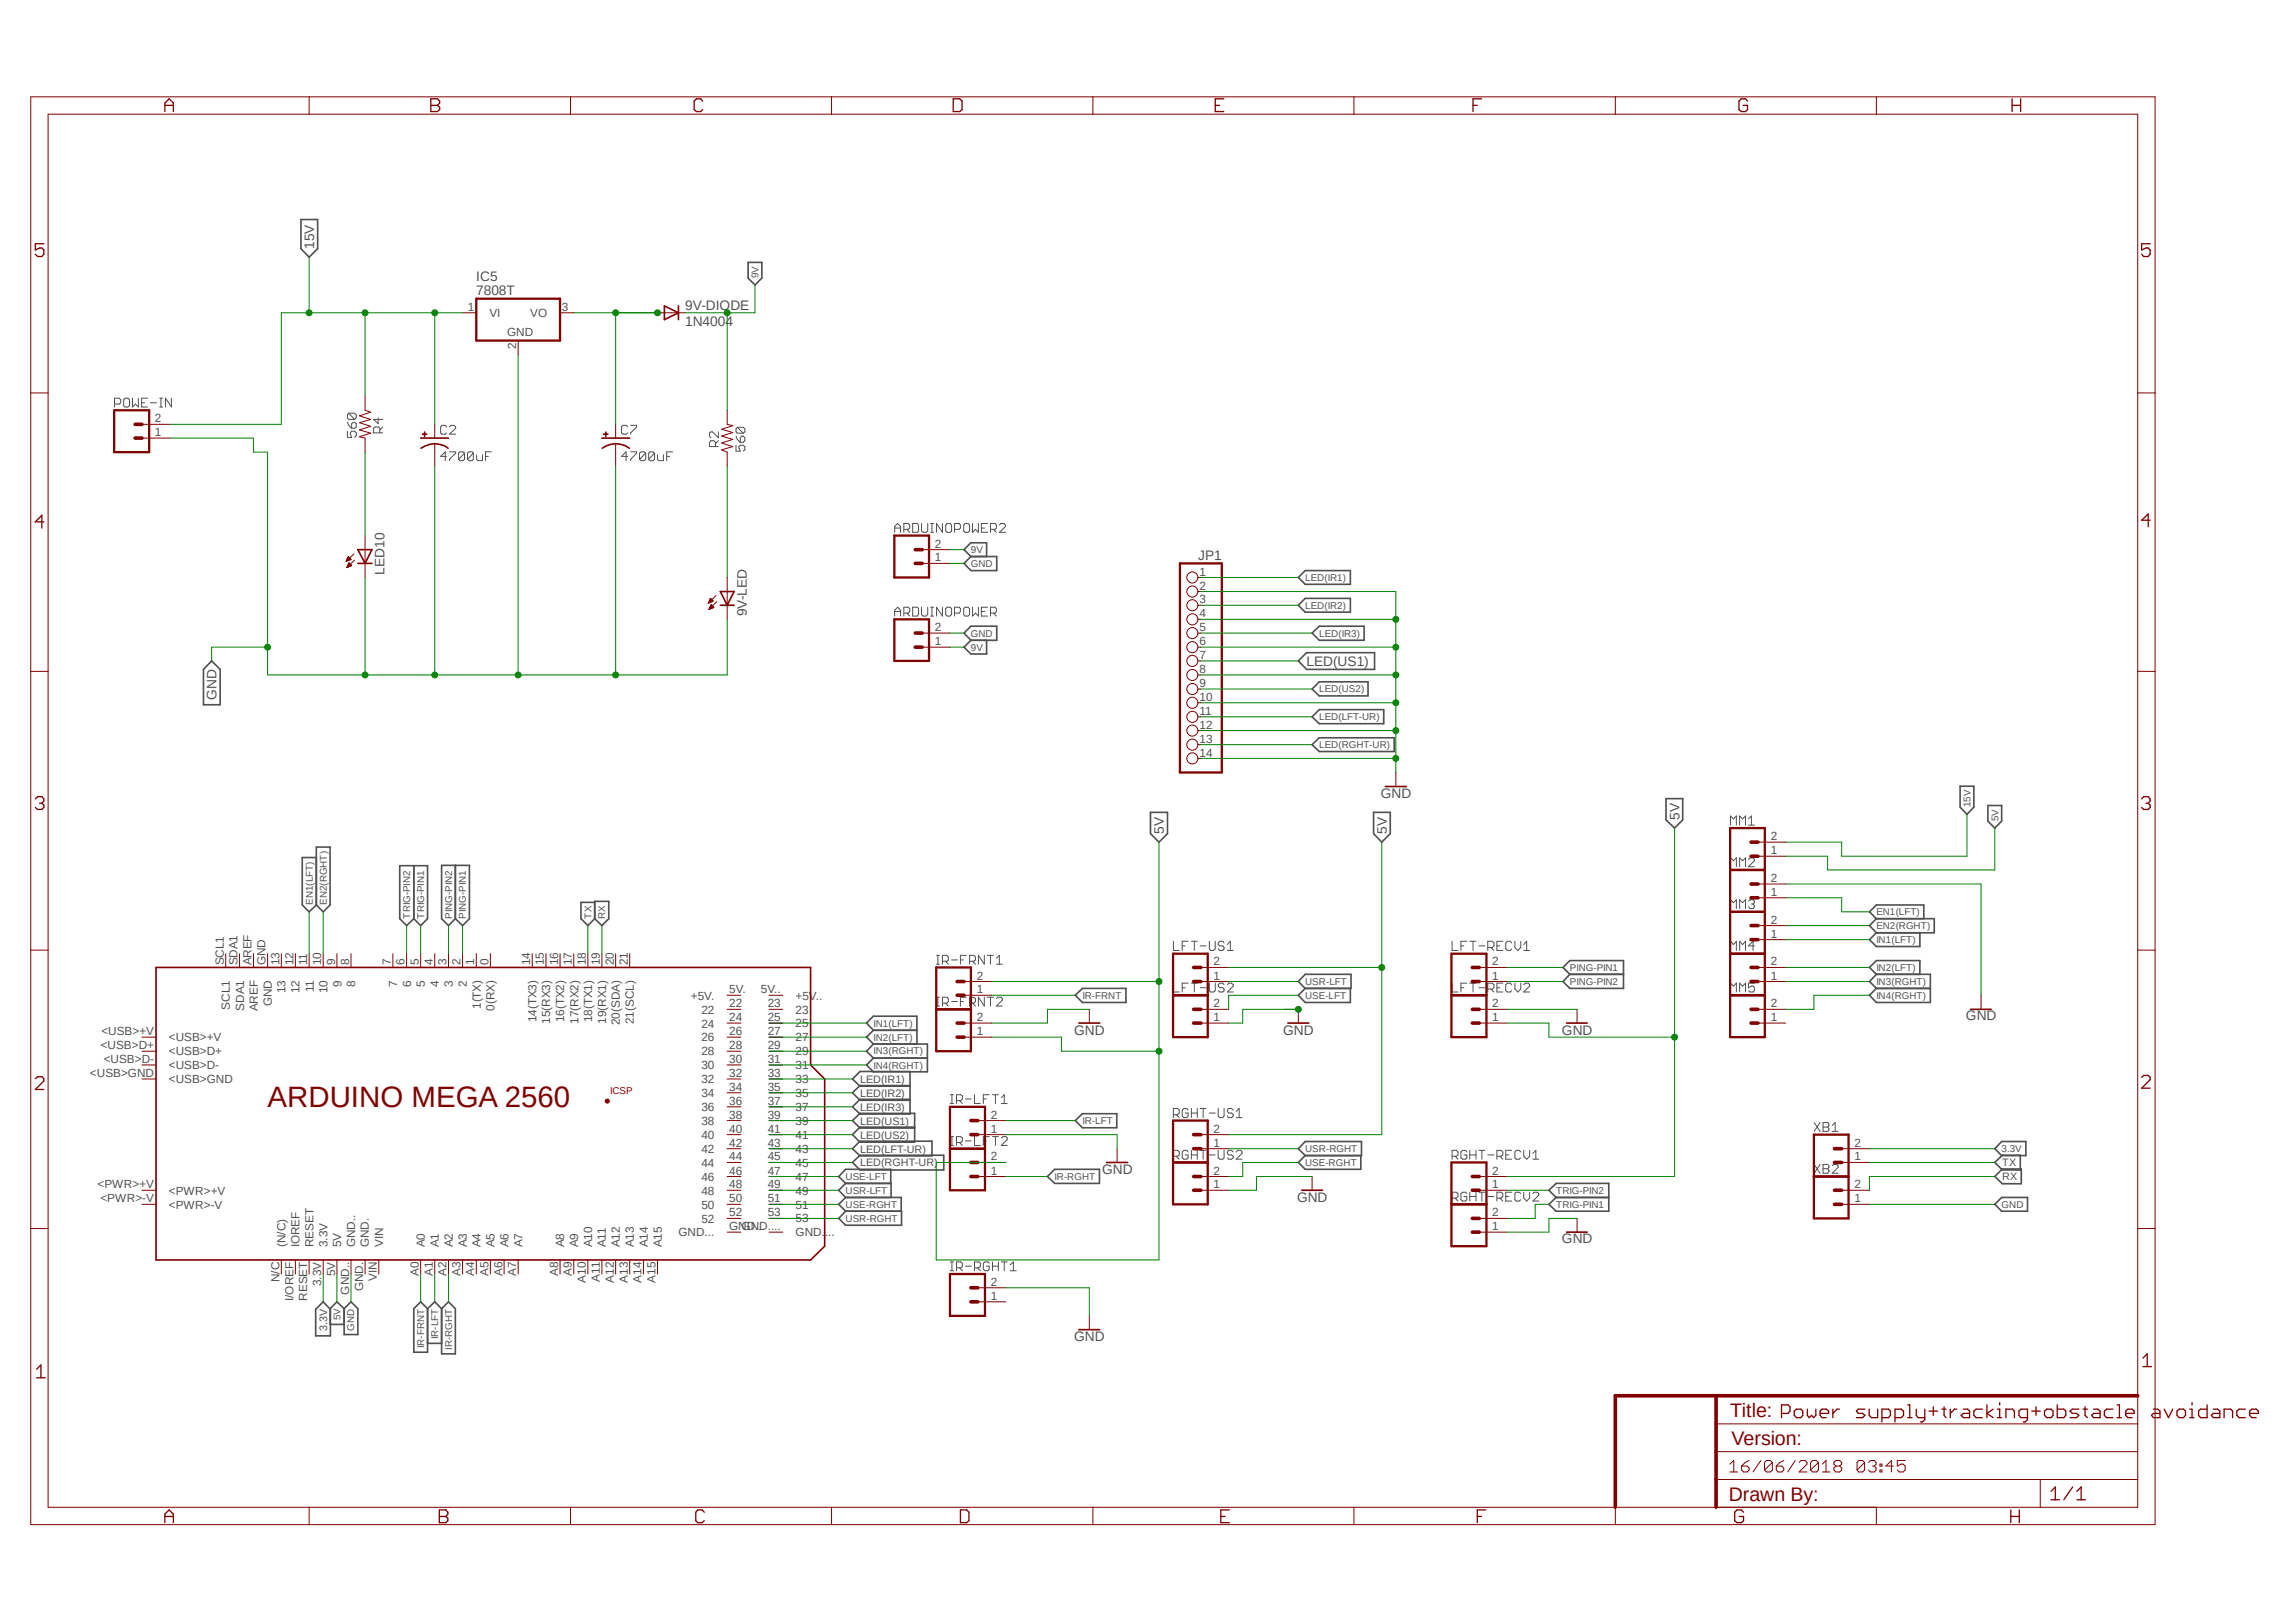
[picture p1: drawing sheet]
<svg xmlns="http://www.w3.org/2000/svg" width="297mm" height="210mm" viewBox="0 0 297 210" stroke-linecap="round" stroke-linejoin="round" font-family="sans-serif">
<defs><g id="words">
<text font-size="3.8" fill="#800000" x="34.6" y="143.2">ARDUINO MEGA 2560</text>
<g font-size="2.5" fill="#800000">
<text x="223.9" y="183.4">Title:</text>
<text x="224.1" y="187">Version:</text>
<text x="223.7" y="194.2">Drawn By:</text>
</g>
<g font-size="1.8" fill="#505050">
<text x="40.6" y="32.2" transform="rotate(-90 40.6 32.2)">15V</text>
<text x="61.6" y="38.2">7808T</text>
<text x="61.6" y="36.4">IC5</text>
<text x="88.7" y="40.1">9V-DIODE</text>
<text x="88.7" y="42.1">1N4004</text>
<text x="49.7" y="74.3" transform="rotate(-90 49.7 74.3)">LED10</text>
<text x="155.1" y="72.5">JP1</text>
<text x="96.6" y="79.8" transform="rotate(-90 96.6 79.8)">9V-LED</text>
<text x="169.1" y="86.1">LED(US1)</text>
<text x="28" y="90.6" transform="rotate(-90 28 90.6)">GND</text>
<text x="150.6" y="107.9" transform="rotate(-90 150.6 107.9)">5V</text>
<text x="178.7" y="103.2">GND</text>
<text x="179.5" y="107.9" transform="rotate(-90 179.5 107.9)">5V</text>
<text x="217.3" y="106.1" transform="rotate(-90 217.3 106.1)">5V</text>
<text x="139" y="133.9">GND</text>
<text x="166.1" y="133.9">GND</text>
<text x="202.1" y="133.9">GND</text>
<text x="254.4" y="132">GND</text>
<text x="142.6" y="151.9">GND</text>
<text x="167.9" y="155.5">GND</text>
<text x="202.1" y="160.9">GND</text>
<text x="139" y="173.5">GND</text>
</g>
<g font-size="1.5" fill="#505050">
<text x="60.5" y="40.2">1</text>
<text x="63.3" y="41">VI</text>
<text x="68.6" y="41">VO</text>
<text x="72.7" y="40.2">3</text>
<text x="65.6" y="43.5">GND</text>
<text x="66.8" y="45.2" transform="rotate(-90 66.8 45.2)">2</text>
<text x="20" y="56.4">1</text>
<text x="20" y="54.7">2</text>
<text x="121" y="70.9">2</text>
<text x="121" y="72.6">1</text>
<text x="155.2" y="74.5">1</text>
<text x="155.2" y="76.3">2</text>
<text x="121" y="83.5">1</text>
<text x="121" y="81.7">2</text>
<text x="155.2" y="78.1">3</text>
<text x="155.2" y="79.9">4</text>
<text x="155.2" y="81.7">5</text>
<text x="155.2" y="83.5">6</text>
<text x="155.2" y="85.3">7</text>
<text x="155.2" y="87.1">8</text>
<text x="155.2" y="88.9">9</text>
<text x="155.2" y="90.7">10</text>
<text x="155.2" y="92.5">11</text>
<text x="155.2" y="94.3">12</text>
<text x="155.2" y="96.1">13</text>
<text x="155.2" y="97.9">14</text>
<text x="229.2" y="110.5">1</text>
<text x="229.2" y="108.7">2</text>
<text x="229.2" y="115.9">1</text>
<text x="229.2" y="114.1">2</text>
<text x="229.2" y="119.5">2</text>
<text x="29" y="124.9" transform="rotate(-90 29 124.9)">SCL1</text>
<text x="30.7" y="124.9" transform="rotate(-90 30.7 124.9)">SDA1</text>
<text x="32.6" y="124.9" transform="rotate(-90 32.6 124.9)">AREF</text>
<text x="34.4" y="124.9" transform="rotate(-90 34.4 124.9)">GND</text>
<text x="36.2" y="124.9" transform="rotate(-90 36.2 124.9)">13</text>
<text x="38" y="124.9" transform="rotate(-90 38 124.9)">12</text>
<text x="39.8" y="124.9" transform="rotate(-90 39.8 124.9)">11</text>
<text x="41.6" y="124.9" transform="rotate(-90 41.6 124.9)">10</text>
<text x="43.4" y="124.9" transform="rotate(-90 43.4 124.9)">9</text>
<text x="45.2" y="124.9" transform="rotate(-90 45.2 124.9)">8</text>
<text x="50.6" y="124.9" transform="rotate(-90 50.6 124.9)">7</text>
<text x="52.4" y="124.9" transform="rotate(-90 52.4 124.9)">6</text>
<text x="54.2" y="124.9" transform="rotate(-90 54.2 124.9)">5</text>
<text x="56" y="124.9" transform="rotate(-90 56 124.9)">4</text>
<text x="57.8" y="124.9" transform="rotate(-90 57.8 124.9)">3</text>
<text x="59.6" y="124.9" transform="rotate(-90 59.6 124.9)">2</text>
<text x="61.4" y="124.9" transform="rotate(-90 61.4 124.9)">1</text>
<text x="63.2" y="124.9" transform="rotate(-90 63.2 124.9)">0</text>
<text x="68.6" y="124.9" transform="rotate(-90 68.6 124.9)">14</text>
<text x="70.4" y="124.9" transform="rotate(-90 70.4 124.9)">15</text>
<text x="72.2" y="124.9" transform="rotate(-90 72.2 124.9)">16</text>
<text x="74" y="124.9" transform="rotate(-90 74 124.9)">17</text>
<text x="75.8" y="124.9" transform="rotate(-90 75.8 124.9)">18</text>
<text x="77.6" y="124.9" transform="rotate(-90 77.6 124.9)">19</text>
<text x="79.4" y="124.9" transform="rotate(-90 79.4 124.9)">20</text>
<text x="81.2" y="124.9" transform="rotate(-90 81.2 124.9)">21</text>
<text x="157.1" y="124.9">2</text>
<text x="193.1" y="124.9">2</text>
<text x="229.2" y="121.3">1</text>
<text x="229.2" y="124.9">2</text>
<text x="29.8" y="130.6" transform="rotate(-90 29.8 130.6)">SCL1</text>
<text x="31.6" y="130.8" transform="rotate(-90 31.6 130.8)">SDA1</text>
<text x="33.4" y="130.9" transform="rotate(-90 33.4 130.9)">AREF</text>
<text x="35.2" y="130.2" transform="rotate(-90 35.2 130.2)">GND</text>
<text x="37" y="128.5" transform="rotate(-90 37 128.5)">13</text>
<text x="38.8" y="128.5" transform="rotate(-90 38.8 128.5)">12</text>
<text x="40.6" y="128.4" transform="rotate(-90 40.6 128.4)">11</text>
<text x="42.4" y="128.5" transform="rotate(-90 42.4 128.5)">10</text>
<text x="44.2" y="127.7" transform="rotate(-90 44.2 127.7)">9</text>
<text x="46" y="127.7" transform="rotate(-90 46 127.7)">8</text>
<text x="51.4" y="127.7" transform="rotate(-90 51.4 127.7)">7</text>
<text x="53.2" y="127.7" transform="rotate(-90 53.2 127.7)">6</text>
<text x="55" y="127.7" transform="rotate(-90 55 127.7)">5</text>
<text x="56.8" y="127.7" transform="rotate(-90 56.8 127.7)">4</text>
<text x="58.6" y="127.7" transform="rotate(-90 58.6 127.7)">3</text>
<text x="60.4" y="127.7" transform="rotate(-90 60.4 127.7)">2</text>
<text x="62.2" y="130.6" transform="rotate(-90 62.2 130.6)">1(TX)</text>
<text x="64" y="130.8" transform="rotate(-90 64 130.8)">0(RX)</text>
<text x="89.4" y="129.4">+5V.</text>
<text x="90.8" y="131.1">22</text>
<text x="94.4" y="130.3">22</text>
<text x="94.4" y="128.5">5V.</text>
<text x="98.5" y="128.5">5V..</text>
<text x="99.4" y="130.3">23</text>
<text x="103" y="129.3">+5V..</text>
<text x="103" y="131.1">23</text>
<text x="126.4" y="128.5">1</text>
<text x="126.4" y="126.7">2</text>
<text x="157.1" y="126.7">1</text>
<text x="157.1" y="130.3">2</text>
<text x="193.1" y="126.7">1</text>
<text x="193.1" y="130.3">2</text>
<text x="229.2" y="126.7">1</text>
<text x="229.2" y="130.3">2</text>
<text x="13" y="135.8">&lt;USB&gt;D+</text>
<text x="13.1" y="133.9">&lt;USB&gt;+V</text>
<text x="13.4" y="137.5">&lt;USB&gt;D-</text>
<text x="21.8" y="136.5">&lt;USB&gt;D+</text>
<text x="21.8" y="134.7">&lt;USB&gt;+V</text>
<text x="69.4" y="132.3" transform="rotate(-90 69.4 132.3)">14(TX3)</text>
<text x="71.2" y="132.5" transform="rotate(-90 71.2 132.5)">15(RX3)</text>
<text x="73" y="132.3" transform="rotate(-90 73 132.3)">16(TX2)</text>
<text x="74.8" y="132.5" transform="rotate(-90 74.8 132.5)">17(RX2)</text>
<text x="76.6" y="132.3" transform="rotate(-90 76.6 132.3)">18(TX1)</text>
<text x="78.4" y="132.5" transform="rotate(-90 78.4 132.5)">19(RX1)</text>
<text x="80.2" y="132.6" transform="rotate(-90 80.2 132.6)">20(SDA)</text>
<text x="82" y="132.5" transform="rotate(-90 82 132.5)">21(SCL)</text>
<text x="90.8" y="136.6">28</text>
<text x="90.8" y="134.7">26</text>
<text x="90.8" y="133">24</text>
<text x="94.4" y="137.5">30</text>
<text x="94.4" y="135.8">28</text>
<text x="94.4" y="133.9">26</text>
<text x="94.4" y="132.1">24</text>
<text x="99.4" y="132.1">25</text>
<text x="99.4" y="133.9">27</text>
<text x="99.4" y="135.8">29</text>
<text x="99.4" y="137.5">31</text>
<text x="103" y="132.9">25</text>
<text x="103" y="134.7">27</text>
<text x="103" y="136.5">29</text>
<text x="126.4" y="133.9">1</text>
<text x="126.4" y="132.1">2</text>
<text x="157.1" y="132.1">1</text>
<text x="193.1" y="132.1">1</text>
<text x="229.2" y="132.1">1</text>
<text x="11.6" y="139.4">&lt;USB&gt;GND</text>
<text x="21.8" y="140.2">&lt;USB&gt;GND</text>
<text x="21.8" y="138.3">&lt;USB&gt;D-</text>
<text x="90.8" y="143.8">36</text>
<text x="90.8" y="142">34</text>
<text x="90.8" y="140.2">32</text>
<text x="90.8" y="138.3">30</text>
<text x="94.4" y="143">36</text>
<text x="94.4" y="141.1">34</text>
<text x="94.4" y="139.4">32</text>
<text x="99.4" y="139.4">33</text>
<text x="99.4" y="141.1">35</text>
<text x="99.4" y="143">37</text>
<text x="103" y="138.3">31</text>
<text x="103" y="140.2">33</text>
<text x="103" y="141.9">35</text>
<text x="103" y="143.8">37</text>
<text x="90.8" y="149.2">42</text>
<text x="90.8" y="147.4">40</text>
<text x="90.8" y="145.6">38</text>
<text x="94.4" y="148.4">42</text>
<text x="94.4" y="146.6">40</text>
<text x="94.4" y="144.8">38</text>
<text x="99.4" y="144.8">39</text>
<text x="99.4" y="146.6">41</text>
<text x="99.4" y="148.4">43</text>
<text x="103" y="145.5">39</text>
<text x="103" y="147.4">41</text>
<text x="103" y="149.1">43</text>
<text x="128.2" y="146.6">1</text>
<text x="128.2" y="144.8">2</text>
<text x="157.1" y="148.4">1</text>
<text x="157.1" y="146.6">2</text>
<text x="240" y="148.4">2</text>
<text x="12.6" y="153.8">&lt;PWR&gt;+V</text>
<text x="13" y="155.6">&lt;PWR&gt;-V</text>
<text x="21.8" y="154.6">&lt;PWR&gt;+V</text>
<text x="90.8" y="154.6">48</text>
<text x="90.8" y="152.8">46</text>
<text x="90.8" y="151">44</text>
<text x="94.4" y="155.6">50</text>
<text x="94.4" y="153.8">48</text>
<text x="94.4" y="152">46</text>
<text x="94.4" y="150.2">44</text>
<text x="99.4" y="150.2">45</text>
<text x="99.4" y="152">47</text>
<text x="99.4" y="153.8">49</text>
<text x="99.4" y="155.6">51</text>
<text x="103" y="151">45</text>
<text x="103" y="152.8">47</text>
<text x="103" y="154.6">49</text>
<text x="128.2" y="152">1</text>
<text x="128.2" y="150.2">2</text>
<text x="157.1" y="153.8">1</text>
<text x="157.1" y="152">2</text>
<text x="193.1" y="153.8">1</text>
<text x="193.1" y="152">2</text>
<text x="240" y="150.2">1</text>
<text x="240" y="155.6">1</text>
<text x="240" y="153.8">2</text>
<text x="21.8" y="156.4">&lt;PWR&gt;-V</text>
<text x="37" y="161.4" transform="rotate(-90 37 161.4)">(N/C)</text>
<text x="38.8" y="161.4" transform="rotate(-90 38.8 161.4)">IOREF</text>
<text x="40.6" y="161.4" transform="rotate(-90 40.6 161.4)">RESET</text>
<text x="42.4" y="161.4" transform="rotate(-90 42.4 161.4)">3.3V</text>
<text x="44.2" y="161.4" transform="rotate(-90 44.2 161.4)">5V</text>
<text x="46" y="161.4" transform="rotate(-90 46 161.4)">GND..</text>
<text x="47.8" y="161.4" transform="rotate(-90 47.8 161.4)">GND.</text>
<text x="49.6" y="161.4" transform="rotate(-90 49.6 161.4)">VIN</text>
<text x="55" y="161.4" transform="rotate(-90 55 161.4)">A0</text>
<text x="56.8" y="161.4" transform="rotate(-90 56.8 161.4)">A1</text>
<text x="58.6" y="161.4" transform="rotate(-90 58.6 161.4)">A2</text>
<text x="60.4" y="161.4" transform="rotate(-90 60.4 161.4)">A3</text>
<text x="62.2" y="161.4" transform="rotate(-90 62.2 161.4)">A4</text>
<text x="64" y="161.4" transform="rotate(-90 64 161.4)">A5</text>
<text x="65.8" y="161.4" transform="rotate(-90 65.8 161.4)">A6</text>
<text x="67.6" y="161.4" transform="rotate(-90 67.6 161.4)">A7</text>
<text x="73" y="161.4" transform="rotate(-90 73 161.4)">A8</text>
<text x="74.8" y="161.4" transform="rotate(-90 74.8 161.4)">A9</text>
<text x="76.6" y="161.4" transform="rotate(-90 76.6 161.4)">A10</text>
<text x="78.4" y="161.4" transform="rotate(-90 78.4 161.4)">A11</text>
<text x="80.2" y="161.4" transform="rotate(-90 80.2 161.4)">A12</text>
<text x="82" y="161.4" transform="rotate(-90 82 161.4)">A13</text>
<text x="83.8" y="161.4" transform="rotate(-90 83.8 161.4)">A14</text>
<text x="85.6" y="161.4" transform="rotate(-90 85.6 161.4)">A15</text>
<text x="87.8" y="160">GND...</text>
<text x="90.8" y="158.2">52</text>
<text x="90.8" y="156.4">50</text>
<text x="94.4" y="159.2">GND...</text>
<text x="94.4" y="157.4">52</text>
<text x="96" y="159.2">GND....</text>
<text x="99.4" y="157.4">53</text>
<text x="103" y="156.4">51</text>
<text x="103" y="158.2">53</text>
<text x="103" y="160">GND....</text>
<text x="193.1" y="159.2">1</text>
<text x="193.1" y="157.4">2</text>
<text x="36.2" y="165.9" transform="rotate(-90 36.2 165.9)">N/C</text>
<text x="41.6" y="166.4" transform="rotate(-90 41.6 166.4)">3.3V</text>
<text x="43.4" y="165.1" transform="rotate(-90 43.4 165.1)">5V</text>
<text x="45.2" y="167.5" transform="rotate(-90 45.2 167.5)">GND..</text>
<text x="47" y="167.1" transform="rotate(-90 47 167.1)">GND.</text>
<text x="48.8" y="165.8" transform="rotate(-90 48.8 165.8)">VIN</text>
<text x="54.2" y="165.1" transform="rotate(-90 54.2 165.1)">A0</text>
<text x="56" y="165.1" transform="rotate(-90 56 165.1)">A1</text>
<text x="57.8" y="165.1" transform="rotate(-90 57.8 165.1)">A2</text>
<text x="59.6" y="165.1" transform="rotate(-90 59.6 165.1)">A3</text>
<text x="61.4" y="165.1" transform="rotate(-90 61.4 165.1)">A4</text>
<text x="63.2" y="165.1" transform="rotate(-90 63.2 165.1)">A5</text>
<text x="65" y="165.1" transform="rotate(-90 65 165.1)">A6</text>
<text x="66.8" y="165.1" transform="rotate(-90 66.8 165.1)">A7</text>
<text x="72.2" y="165.1" transform="rotate(-90 72.2 165.1)">A8</text>
<text x="74" y="165.1" transform="rotate(-90 74 165.1)">A9</text>
<text x="75.8" y="165.9" transform="rotate(-90 75.8 165.9)">A10</text>
<text x="77.6" y="165.8" transform="rotate(-90 77.6 165.8)">A11</text>
<text x="79.4" y="165.9" transform="rotate(-90 79.4 165.9)">A12</text>
<text x="81.2" y="165.9" transform="rotate(-90 81.2 165.9)">A13</text>
<text x="83" y="165.9" transform="rotate(-90 83 165.9)">A14</text>
<text x="84.8" y="165.9" transform="rotate(-90 84.8 165.9)">A15</text>
<text x="128.2" y="166.4">2</text>
<text x="38" y="168.3" transform="rotate(-90 38 168.3)">I/OREF</text>
<text x="39.8" y="168.3" transform="rotate(-90 39.8 168.3)">RESET</text>
<text x="128.2" y="168.2">1</text>
</g>
<g font-size="1.4" fill="#505050">
<text x="111.3" y="140.1">LED(IR1)</text>
<text x="111.3" y="141.9">LED(IR2)</text>
<text x="111.3" y="143.7">LED(IR3)</text>
<text x="111.3" y="149.1">LED(LFT-UR)</text>
<text x="111.3" y="147.3">LED(US2)</text>
<text x="111.3" y="145.5">LED(US1)</text>
<text x="111.3" y="150.9">LED(RGHT-UR)</text>
<text x="259.1" y="150.9">TX</text>
<text x="259.1" y="152.7">RX</text>
<text x="42.3" y="172.3" transform="rotate(-90 42.3 172.3)">3.3V</text>
</g>
<g font-size="1.3" fill="#505050">
<text x="98.2" y="36" transform="rotate(-90 98.2 36)">9V</text>
<text x="125.6" y="71.5">9V</text>
<text x="125.6" y="73.4">GND</text>
<text x="168.9" y="75.2">LED(IR1)</text>
<text x="125.6" y="82.4">GND</text>
<text x="168.9" y="78.8">LED(IR2)</text>
<text x="170.7" y="82.4">LED(IR3)</text>
<text x="125.6" y="84.2">9V</text>
<text x="170.7" y="89.6">LED(US2)</text>
<text x="170.7" y="93.2">LED(LFT-UR)</text>
<text x="170.7" y="96.8">LED(RGHT-UR)</text>
<text x="255" y="104.5" transform="rotate(-90 255 104.5)">15V</text>
<text x="258.6" y="106.3" transform="rotate(-90 258.6 106.3)">5V</text>
<text x="40.5" y="117.1" transform="rotate(-90 40.5 117.1)">EN1(LFT)</text>
<text x="42.3" y="117.1" transform="rotate(-90 42.3 117.1)">EN2(RGHT)</text>
<text x="53.1" y="118.9" transform="rotate(-90 53.1 118.9)">TRIG-PIN2</text>
<text x="54.9" y="118.9" transform="rotate(-90 54.9 118.9)">TRIG-PIN1</text>
<text x="58.5" y="118.9" transform="rotate(-90 58.5 118.9)">PING-PIN2</text>
<text x="60.3" y="118.9" transform="rotate(-90 60.3 118.9)">PING-PIN1</text>
<text x="76.5" y="118.9" transform="rotate(-90 76.5 118.9)">TX</text>
<text x="78.3" y="118.9" transform="rotate(-90 78.3 118.9)">RX</text>
<text x="242.8" y="118.4">EN1(LFT)</text>
<text x="203.2" y="125.6">PING-PIN1</text>
<text x="242.8" y="122">IN1(LFT)</text>
<text x="242.8" y="125.6">IN2(LFT)</text>
<text x="242.8" y="120.2">EN2(RGHT)</text>
<text x="140.1" y="129.2">IR-FRNT</text>
<text x="168.9" y="127.4">USR-LFT</text>
<text x="168.9" y="129.2">USE-LFT</text>
<text x="203.2" y="127.4">PING-PIN2</text>
<text x="242.8" y="127.4">IN3(RGHT)</text>
<text x="242.8" y="129.2">IN4(RGHT)</text>
<text x="113" y="132.8">IN1(LFT)</text>
<text x="113" y="134.7">IN2(LFT)</text>
<text x="113" y="136.4">IN3(RGHT)</text>
<text x="113" y="138.3">IN4(RGHT)</text>
<text x="140.1" y="145.5">IR-LFT</text>
<text x="168.9" y="149.1">USR-RGHT</text>
<text x="259" y="149.1">3.3V</text>
<text x="109.4" y="154.5">USR-LFT</text>
<text x="109.4" y="152.7">USE-LFT</text>
<text x="136.5" y="152.7">IR-RGHT</text>
<text x="168.9" y="150.9">USE-RGHT</text>
<text x="201.4" y="154.5">TRIG-PIN2</text>
<text x="109.4" y="158.1">USR-RGHT</text>
<text x="109.4" y="156.3">USE-RGHT</text>
<text x="201.4" y="156.3">TRIG-PIN1</text>
<text x="259" y="156.3">GND</text>
<text x="44.1" y="170.9" transform="rotate(-90 44.1 170.9)">5V</text>
<text x="45.8" y="172.2" transform="rotate(-90 45.8 172.2)">GND</text>
<text x="56.7" y="173.3" transform="rotate(-90 56.7 173.3)">IR-LFT</text>
<text x="54.9" y="174.4" transform="rotate(-90 54.9 174.4)">IR-FRNT</text>
<text x="58.5" y="174.6" transform="rotate(-90 58.5 174.6)">IR-RGHT</text>
</g>
<text font-size="1.3" fill="#800000" x="79" y="141.6">ICSP</text>
</g></defs>
<path d="M3.6 12.1l289.8 185.7M293.4 12.1l-289.8 185.7" fill="none" stroke="#fff" stroke-width=".13"/>
<g fill="none" stroke="#505050" stroke-width=".13">
<path d="M14.8 52.3h.6l.2-.2v-.4l-.2-.2h-.6v1.2M16.2 51.5h.4l.2 .2v.8l-.2 .2h-.4l-.2-.2v-.8zM17.1 51.5v1.2l.4-.4 .4 .4v-1.2M18.3 52.1h.4M19.1 51.5h-.8v1.2h.8M19.5 52.1h.7M20.7 51.5h.3M20.7 52.7h.3M20.8 51.5v1.2M22.2 51.5v1.2l-.8-1.2v1.2M45 55.8v.8h.5l-.2-.4v-.2l.2-.2h.4l.2 .2v.4l-.2 .2M45 54.7l.1 .3 .4 .4"/>
<path d="M45.1 53.5l-.1 .2v.4l.1 .2h.8M45.1 53.5h.8l.2 .2v.4l-.2 .2M45.1 53.5l.8 .8M45.5 54.8l.2-.1h.2l.2 .1v.4l-.2 .2h-.4zM48.9 54.1v.7l-.6-.5h1.2M49.1 56v-.6l-.2-.2h-.3l-.3 .2v.6h1.2M49.5 55.2l-.4 .4M57.8 59.1h-.8l.6-.6v1.1M57.8 55.2l-.2-.2h-.4l-.2 .2v.8l.2 .2h.4l.2-.2M58.2 58.5h.8v.1l-.8 .8v.2M58.2 55.2l.2-.2h.4l.2 .2v.2l-.8 .8h.8M60.1 58.6l-.2-.1h-.4l-.1 .1v.8"/>
<path d="M60.1 58.6v.8l-.2 .2h-.4l-.1-.2M60.1 58.6l-.7 .8M61.3 58.6l-.2-.1h-.4l-.2 .1v.8M61.3 58.6v.8l-.2 .2h-.4l-.2-.2M61.3 58.6l-.8 .8M61.7 58.8v.6l.1 .2h.6v-.8M62.8 59.1h.4M63.6 58.5h-.8v1.1M81.2 59.1h-.8l.6-.6v1.1M81.2 55.2l-.2-.2h-.4l-.2 .2v.8l.2 .2h.4l.2-.2M81.6 58.5h.8v.1l-.8 .8v.2M81.6 55h.8v.2l-.8 .8v.2"/>
<path d="M83.6 58.6l-.2-.1h-.4l-.2 .1v.8M83.6 58.6v.8l-.2 .2h-.4l-.2-.2M83.6 58.6l-.8 .8M84.7 58.6l-.2-.1h-.4l-.2 .1v.8M84.7 58.6v.8l-.2 .2h-.4l-.2-.2M84.7 58.6l-.8 .8M85.1 58.8v.6l.2 .2h.6v-.8M86.3 59.1h.4M87 58.5h-.7v1.1M92.6 57.8v-.6l-.2-.2h-.4l-.2 .2v.6h1.2M93 55.9v.7l-.8-.7h-.2l-.2 .1v.4l.2 .2M93 57l-.4 .4"/>
<path d="M95.2 57.6v.8h.6l-.2-.4v-.2l.2-.2h.4l.2 .2v.4l-.2 .2M95.2 56.4l.2 .5 .4 .3M95.4 55.3l-.2 .2v.4l.2 .1h.8M95.4 55.3h.8l.2 .2v.4l-.2 .1M95.4 55.3l.8 .7M95.8 56.6l.2-.2h.2l.2 .2v.4l-.2 .2h-.4zM115.8 68.9v-.8l.4-.4 .3 .4v.8M115.8 79.7v-.7l.4-.4 .3 .4v.7M115.8 79.1h.7M115.8 68.3h.7M117 68.5h.5l.2-.2v-.4l-.2-.2h-.5v1.2M117 79.3h.5l.2-.2v-.4l-.2-.1h-.5v1.1"/>
<path d="M117.3 79.3l.4 .4M117.3 68.5l.4 .4M118.1 78.6h.6l.2 .1v.8l-.2 .2h-.6zM118.1 67.7h.6l.2 .2v.8l-.2 .2h-.6zM119.3 78.6v.9l.2 .2h.3l.3-.2v-.9M119.3 67.7v1l.2 .2h.3l.3-.2v-1M120.4 78.6h.4M120.4 79.7h.4M120.4 67.7h.4M120.4 68.9h.4M120.6 67.7v1.2M120.6 78.6v1.1"/>
<path d="M122 67.7v1.2l-.8-1.2v1.2M122 78.6v1.1l-.8-1.1v1.1M122.4 78.7l.2-.1h.3l.2 .1v.8l-.2 .2h-.3l-.2-.2zM122.6 67.7h.3l.2 .2v.8l-.2 .2h-.3l-.2-.2v-.8zM123.5 79.3h.6l.2-.2v-.4l-.2-.1h-.6v1.1M123.5 68.5h.6l.2-.2v-.4l-.2-.2h-.6v1.2M124.9 78.6h.4l.2 .1v.8l-.2 .2h-.4l-.2-.2v-.8zM124.9 67.7h.4l.2 .2v.8l-.2 .2h-.4l-.2-.2v-.8zM125.9 67.7v1.2l.3-.4 .4 .4v-1.2M125.9 78.6v1.1l.3-.4 .4 .4v-1.1M127 79.1h.4M127 68.3h.4"/>
<path d="M127.8 78.6h-.8v1.1h.8M127.8 67.7h-.8v1.2h.8M128.2 79.3h.6l.1-.2v-.4l-.1-.1h-.6v1.1M128.2 68.5h.6l.1-.2v-.4l-.1-.2h-.6v1.2M128.6 79.3l.3 .4M128.6 68.5l.3 .4M129.3 67.9l.2-.2h.4l.2 .2v.2l-.8 .8h.8M223.9 106.8v-1.2l.4 .4 .4-.4v1.2M223.9 112.1v-1.1l.4 .4 .4-.4v1.1M223.9 117.6v-1.2l.4 .4 .4-.4v1.2M225.1 106.8v-1.2l.4 .4 .4-.4v1.2M225.1 112.1v-1.1l.4 .4 .4-.4v1.1"/>
<path d="M225.1 117.6v-1.2l.4 .4 .4-.4v1.2M226.3 106l.4-.4v1.2M226.3 106.8h.7M226.3 111.2l.2-.2h.4l.1 .2v.2l-.7 .7h.7M226.3 116.6l.2-.2h.4l.1 .2v.2l-.1 .2M226.7 117h.2M226.9 117l.1 .2v.1l-.1 .3h-.4l-.2-.3M121.2 124.8h.4M121.2 123.6h.4M121.2 130.2h.4M121.2 129h.4M121.4 123.6v1.2"/>
<path d="M121.4 129v1.2M122 124.4h.6l.1-.2v-.4l-.1-.2h-.6v1.2M122 129.8h.6l.1-.2v-.4l-.1-.2h-.6v1.2M122.3 124.4l.4 .4M122.3 129.8l.4 .4M123.1 124.2h.8M123.1 129.6h.8M124.3 124.2h.4M124.3 129.6h.4M125.1 123.6h-.8v1.2M125.1 129h-.8v1.2M125.5 124.4h.5l.2-.2v-.4l-.2-.2h-.5v1.2"/>
<path d="M125.5 129.8h.5l.2-.2v-.4l-.2-.2h-.5v1.2M125.9 124.4l.3 .4M125.9 129.8l.3 .4M127.4 123.6v1.2l-.8-1.2v1.2M127.4 129v1.2l-.8-1.2v1.2M127.8 123.6h.8M127.8 129h.8M128.2 123.6v1.2M128.2 129v1.2M128.9 124.8h.8M128.9 124l.4-.4v1.2M128.9 129.2l.2-.2h.4l.2 .2v.2l-.8 .8h.8"/>
<path d="M151.8 121.8v1.2h.8M151.8 127.2v1.2h.8M153 122.4h.4M153 127.8h.4M153.8 121.8h-.8v1.2M153.8 127.2h-.8v1.2M154.2 121.8h.7M154.2 127.2h.7M154.6 121.8v1.2M154.6 127.2v1.2M155.3 122.4h.8M155.3 127.8h.8"/>
<path d="M156.5 121.8v1l.2 .2h.4l.2-.2v-1M156.5 127.2v1l.2 .2h.4l.2-.2v-1M158.4 122l-.2-.2h-.3l-.3 .2v.2l.3 .2h.3l.2 .2v.2l-.2 .2h-.3l-.3-.2M158.4 127.4l-.2-.2h-.3l-.3 .2v.2l.3 .2h.3l.2 .2v.2l-.2 .2h-.3l-.3-.2M158.8 127.4l.2-.2h.4l.2 .2v.2l-.8 .8h.8M158.8 123h.8M158.8 122.2l.4-.4v1.2M187.9 121.8v1.2h.8M187.9 127.2v1.2h.8M189.1 122.4h.3M189.1 127.8h.3M189.8 121.8h-.7v1.2"/>
<path d="M189.8 127.2h-.7v1.2M190.2 121.8h.8M190.2 127.2h.8M190.6 121.8v1.2M190.6 127.2v1.2M191.4 122.4h.8M191.4 127.8h.8M192.5 122.6h.6l.2-.2v-.4l-.2-.2h-.6v1.2M192.5 128h.6l.2-.2v-.4l-.2-.2h-.6v1.2M192.9 122.6l.4 .4M192.9 128l.4 .4M193.7 122.4h.4"/>
<path d="M193.7 127.8h.4M194.5 121.8h-.8v1.2h.8M194.5 127.2h-.8v1.2h.8M195.6 122l-.1-.2h-.4l-.2 .2v.8l.2 .2h.4l.1-.2M195.6 127.4l-.1-.2h-.4l-.2 .2v.8l.2 .2h.4l.1-.2M196 121.8v.8l.4 .4 .4-.4v-.8M196 127.2v.8l.4 .4 .4-.4v-.8M197.2 123h.8M197.2 127.4l.2-.2h.4l.2 .2v.2l-.8 .8h.8M197.2 122.2l.4-.4v1.2M223.9 123v-1.2l.4 .4 .4-.4v1.2M223.9 128.4v-1.2l.4 .4 .4-.4v1.2"/>
<path d="M225.1 123v-1.2l.4 .4 .4-.4v1.2M225.1 128.4v-1.2l.4 .4 .4-.4v1.2M227 122.4h-.7l.6-.6v1.2M227 127.2h-.7v.6l.4-.2h.2l.1 .2v.4l-.1 .2h-.4l-.2-.2M123 142.8h.4M123 141.6h.4M123 148.2h.4M123 147.1h.4M123.2 141.6v1.2M123.2 147.1v1.1M123.8 142.4h.5l.2-.2v-.4l-.2-.2h-.5v1.2M123.8 147.8h.5l.2-.2v-.4l-.2-.1h-.5v1.1"/>
<path d="M124.2 142.4l.3 .4M124.2 147.8l.3 .4M124.9 142.2h.8M124.9 147.6h.8M126.1 141.6v1.2h.8M126.1 147.1v1.1h.8M127.3 142.2h.3M127.3 147.6h.3M128 141.6h-.7v1.2M128 147.1h-.7v1.1M128.4 141.6h.8M128.4 147.1h.8"/>
<path d="M128.8 141.6v1.2M128.8 147.1v1.1M129.6 142.8h.7M129.6 142l.4-.4v1.2M129.6 147.2l.2-.1h.4l.1 .1v.2l-.7 .8h.7M151.8 144.2h.6l.2-.2v-.4l-.2-.2h-.6v1.2M151.8 149.6h.6l.2-.2v-.3l-.2-.3h-.6v1.2M152.2 144.2l.4 .4M152.2 149.6l.4 .4M153.8 143.6l-.2-.2h-.4l-.2 .2v.8l.2 .2h.4l.2-.2v-.4h-.4M153.8 149.1l-.2-.3h-.4l-.2 .3v.7l.2 .2h.4l.2-.2v-.4h-.4M154.2 144h.7"/>
<path d="M154.2 143.4v1.2M154.2 148.8v1.2M154.2 149.4h.7M154.9 143.4v1.2M154.9 148.8v1.2M155.3 143.4h.8M155.3 148.8h.8M155.7 143.4v1.2M155.7 148.8v1.2M156.5 144h.8M156.5 149.4h.8M157.6 143.4v1l.3 .2h.3l.2-.2v-1"/>
<path d="M157.6 148.8v1l.3 .2h.3l.2-.2v-1M159.6 143.6l-.2-.2h-.4l-.2 .2v.2l.2 .2h.4l.2 .2v.2l-.2 .2h-.4l-.2-.2M159.6 149.1l-.2-.3h-.4l-.2 .3v.1l.2 .2h.4l.2 .2v.2l-.2 .2h-.4l-.2-.2M160 144.6h.7M160 143.8l.4-.4v1.2M160 149.1l.2-.3h.4l.1 .3v.1l-.7 .8h.7M187.9 149.6h.6l.2-.2v-.3l-.2-.3h-.6v1.2M187.9 155h.6l.2-.2v-.4l-.2-.1h-.6v1.1M188.3 149.6l.4 .4M188.3 155l.4 .4M189.8 149.1l-.1-.3h-.4l-.2 .3v.7l.2 .2h.4l.1-.2v-.4h-.4M189.8 154.4l-.1-.1h-.4l-.2 .1v.8l.2 .2h.4l.1-.2v-.4h-.4"/>
<path d="M190.2 149.4h.8M190.2 148.8v1.2M190.2 154.3v1.1M190.2 154.8h.8M191 148.8v1.2M191 154.3v1.1M191.4 148.8h.8M191.4 154.3h.8M191.8 148.8v1.2M191.8 154.3v1.1M192.5 149.4h.8M192.5 154.8h.8"/>
<path d="M193.7 149.6h.6l.2-.2v-.3l-.2-.3h-.6v1.2M193.7 155h.6l.2-.2v-.4l-.2-.1h-.6v1.1M194.1 149.6l.4 .4M194.1 155l.4 .4M194.9 149.4h.3M194.9 154.8h.3M195.6 148.8h-.7v1.2h.7M195.6 154.3h-.7v1.1h.7M196.8 149.1l-.2-.3h-.4l-.2 .3v.7l.2 .2h.4l.2-.2M196.8 154.4l-.2-.1h-.4l-.2 .1v.8l.2 .2h.4l.2-.2M197.2 148.8v.8l.4 .4 .4-.4v-.8M197.2 154.3v.7l.4 .4 .4-.4v-.7"/>
<path d="M198.4 150h.7M198.4 149.2l.4-.4v1.2M198.4 154.4l.1-.1h.4l.2 .1v.2l-.7 .8h.7M234.8 145.2l.7 1.2M234.8 150.7l.7 1.1M235.5 145.2l-.7 1.2M235.5 150.7l-.7 1.1M235.9 145.2h.6l.2 .3v.1l-.2 .2 .2 .2v.2l-.2 .2h-.6zM235.9 150.7h.6l.2 .1v.2l-.2 .2 .2 .2v.2l-.2 .2h-.6zM235.9 145.8h.6M235.9 151.2h.6M237.1 146.4h.8"/>
<path d="M237.1 145.6l.4-.4v1.2M237.1 150.8l.2-.1h.4l.2 .1v.2l-.8 .8h.8M123 164.4h.4M123 163.3h.4M123.2 163.3v1.1M123.8 164h.5l.2-.2v-.4l-.2-.1h-.5v1.1M124.2 164l.3 .4M124.9 163.8h.8M126.1 164h.6l.2-.2v-.4l-.2-.1h-.6v1.1M126.5 164l.4 .4M128 163.4l-.2-.1h-.3l-.2 .1v.8l.2 .2h.3l.2-.2v-.4h-.4M128.4 163.8h.8"/>
<path d="M128.4 163.3v1.1M129.2 163.3v1.1M129.6 163.3h.7M130 163.3v1.1M130.7 164.4h.8M130.7 163.7l.4-.4v1.1"/>
</g>
<g fill="none" stroke="#505050" stroke-width=".21">
<path d="M38.9 28.4h2.2v3.8l-1.1 1.1-1.1-1.1zM96.8 34h1.8v2l-.9 .9-.9-.9zM124.8 72.9l.8-.9h3.4v1.8h-3.4zM125.6 72l-.8-.9 .8-.9h2.1v1.8M168 74.7l.9-.9h5.9v1.8h-5.9zM168 78.3l.9-.9h5.9v1.8h-5.9zM27.4 85.5l1.1 1.1v4.6h-2.2v-4.6zM124.8 81.9l.8-.9h3.4v1.8h-3.4zM125.6 82.8l-.8 .9 .8 .9h2.1v-1.8M168 85.5l1.1-1h8.8v2.1h-8.8zM169.8 81.9l.9-.9h5.8v1.8h-5.8zM169.8 89.2l.9-1h6.3v1.8h-6.3z"/>
<path d="M169.8 92.8l.9-1h8.4v1.8h-8.4zM169.8 96.4l.9-.9h9.7v1.7h-9.7zM40.9 109.6h1.8v7.5l-.9 .9-.9-.9zM40.9 111h-1.8v6.1l.9 .9 .9-.9M51.7 112h3.6v6.9l-.9 .9-.8-.9-1 .9-.9-.9zM53.6 112v6.9M57.1 112h3.6v6.9l-.8 .9-1-.9-.9 .9-.9-.9zM58.9 112v6.9M77 116.6h1.8v2.3l-.9 .9-.9-.9zM77 116.8h-1.8v2.1l.9 .9 .9-.9M148.9 105.1h2.2v2.8l-1.1 1.1-1.1-1.1zM177.8 105.1h2.1v2.8l-1.1 1.1-1-1.1z"/>
<path d="M215.6 103.3h2.2v2.8l-1.1 1-1.1-1zM242.8 118.9h7.5v1.8h-7.5M242.8 118.9l-.9 .9 .9 .9M242.8 118.9l-.9-.9 .9-.9h6.2v1.8M253.7 101.7h1.7v2.7l-.8 1-.9-1zM257.3 104.2h1.7v2.1l-.9 .8-.8-.8zM113 135.1h7v3.6h-7l-.9-.9 .9-.9M113 133.3l-.9 .9 .9 .9M113 133.3l-.9-.9 .9-.9h5.7v3.6M113 133.3h5.7M113 135.1l-.9 .9 .9 .9M113 136.9h7"/>
<path d="M139.1 128.8l1-.9h5.6v1.8h-5.6zM168.9 126.1h5.9v1.8h-5.9l-.9-.9zM168.9 127.9l-.9 .9 .9 .9h5.9v-1.8M202.3 125.2l.9-.9h6.9v3.6h-6.9l-.9-.9 .9-.9zM203.2 126.1h6.9M242.8 127.9h7M242.8 126.1h7v3.6h-7l-.9-.9 .9-.9M242.8 120.7l-.9 .9 .9 .9h5.7v-1.8M242.8 126.1l-.9-.9 .9-.9h5.7v1.8M242.8 126.1l-.9 .9 .9 .9M109.4 154.9h7.2v1.8M109.4 156.7h7.3v1.8h-7.3l-.9-.9z"/>
<path d="M109.4 153.1l-.9-.9 .9-.9h5.9v1.8M109.4 154.9l-.9 .9 .9 .9M109.4 153.1l-.9 .9 .9 .9M109.4 153.1h5.9v1.8M110.3 148.6l1-.9h9.3v1.9h-9.3zM110.3 150.4l1-.9h10.8v1.9h-10.8zM117.8 140.5h-6.5l-1-.9 1-1h6.5v5.5h-6.5l-1-.9 1-1h6.5M117.8 140.5h-6.5l-1 .9 1 1h6.5M118.4 145.8h-7.1l-1 1 1 1h7.1v-3.7h-7.1l-1 .9 1 1h7.1M135.6 152.2l.9-.9h5.8v1.8h-5.8zM139.1 145l1-.9h4.4v1.8h-4.4zM168.9 147.7h7.3v1.8h-7.3l-.9-.9z"/>
<path d="M168.9 149.5l-.9 .9 .9 .9h7.2v-1.8M200.4 154l1-.9h6.8v3.6h-6.8l-1-.9 1-.9zM201.4 154.9h6.8M258.1 155.8l.9-.9h3.4v1.8h-3.4zM258.1 150.4l1-.9h2.4v1.9h-2.4zM258.1 152.2l1-.9h2.5v1.9h-2.5zM259 147.7h3.2v1.8h-3.2l-.9-.9zM41.8 168.4l1 1v3.4h-1.9v-3.4zM44.5 169.3l.9-.9 .9 .9v3.4h-1.8zM44.5 169.3l-.9-.9-.9 .9v2.1h1.8M53.6 169.3l.8-.9 .9 .9v5.7h-1.7zM55.3 169.3l1-.9 .8 .9"/>
<path d="M55.3 173.8h1.8M58 168.4l.9 .9v5.9h-1.8v-5.9z"/>
</g>
<g fill="none" stroke="#800000" stroke-width=".13">
<path d="M59.9 40.5h1.7M67.1 44.1v1.8M72.5 40.5h1.8M94.1 53.1v1.8l.7 .2-1.4 .4 1.4 .5-1.4 .4 1.4 .5-1.4 .4 1.4 .5-1.4 .4 .7 .3v1.8M91.7 78h.1M91.7 77.9h.2M91.7 77.9h.3M91.8 77.9h.4M91.8 77.8h.5M91.8 78.8h.1M91.8 77.7h.4M91.8 78.7h.2"/>
<path d="M91.8 78.7h.3M91.9 77.6h.2M91.9 78.7h.3M91.9 78.6h.5M91.9 77.5h.1M91.9 78.5h.4M91.9 78.4h.3M92 78.3h.1M92.3 77.8l-.4-.4-.2 .7M92.3 77.8l-.6 .3M92.4 78.6l-.4-.4-.3 .7M92.4 78.6l-.7 .3"/>
<path d="M92.7 77l-1 1.1M92.8 77.9l-1.1 1M94.1 74.7v5.4M119.3 83.7h3.6M119.3 81.9h3.6M18.4 139.6h1.8M18.4 137.8h1.8M18.4 136h1.8M18.4 134.2h1.8M29.2 123.4v1.8M31 123.4v1.8M32.8 123.4v1.8"/>
<path d="M34.6 123.4v1.8M36.4 123.4v1.8M38.2 123.4v1.8M40 123.4v1.8M41.8 123.4v1.8M43.6 123.4v1.8M45.4 123.4v1.8M50.8 123.4v1.8M52.6 123.4v1.8M54.4 123.4v1.8M56.3 123.4v1.8M58 123.4v1.8"/>
<path d="M59.9 123.4v1.8M61.6 123.4v1.8M63.5 123.4v1.8M68.9 123.4v1.8M70.7 123.4v1.8M72.5 123.4v1.8M74.3 123.4v1.8M76.1 123.4v1.8M77.9 123.4v1.8M79.7 123.4v1.8M81.5 123.4v1.8M94.1 139.6h1.8"/>
<path d="M94.1 137.8h1.8M94.1 136h1.8M94.1 134.2h1.8M94.1 128.8h1.8M94.1 130.6h1.8M94.1 132.4h1.8M99.5 139.6h1.8M99.5 137.8h1.8M99.5 136h1.8M99.5 134.2h1.8M99.5 128.8h1.8M99.5 130.6h1.8"/>
<path d="M99.5 132.4h1.8M18.4 155.8h1.8M18.4 154h1.8M94.1 155.8h1.8M94.1 154h1.8M94.1 141.4h1.8M94.1 143.2h1.8M94.1 145h1.8M94.1 146.8h1.8M94.1 148.6h1.8M94.1 150.4h1.8M94.1 152.2h1.8"/>
<path d="M94.1 157.6h1.8M94.1 159.4h1.8M99.5 155.8h1.8M99.5 154h1.8M99.5 141.4h1.8M99.5 143.2h1.8M99.5 145h1.8M99.5 146.8h1.8M99.5 148.6h1.8M99.5 150.4h1.8M99.5 152.2h1.8M99.5 157.6h1.8"/>
<path d="M99.5 159.4h1.8M36.4 163v1.8M38.2 163v1.8M40 163v1.8M41.8 163v1.8M43.6 163v1.8M45.4 163v1.8M47.2 163v1.8M49 163v1.8M54.4 163v1.8M56.3 163v1.8M58 163v1.8"/>
<path d="M59.9 163v1.8M61.6 163v1.8M63.5 163v1.8M65.2 163v1.8M67.1 163v1.8M72.5 163v1.8M74.3 163v1.8M76.1 163v1.8M77.9 163v1.8M79.7 163v1.8M81.5 163v1.8M83.3 163v1.8"/>
<path d="M85.1 163v1.8"/>
</g>
<path d="M93.2 76.5h1.8l-.9 1.8zM93.2 78.3h1.8M20.2 125.2h84.7v12.6l1.8 1.8v21.6l-1.8 1.8h-84.7z" fill="none" stroke="#800000" stroke-width=".21"/>
<path d="M61.6 38.7h10.9v5.4h-10.9zM115.7 80.1h4.5v5.4h-4.5z" fill="none" stroke="#800000" stroke-width=".3"/>
<path d="M118.4 81.9h.9M118.4 83.7h.9" fill="none" stroke="#800000" stroke-width=".47"/>
<path d="M78.4 142.3l.2-.1 .2 .1 .1 .2-.1 .2h-.2h-.2l-.1-.2 .2-.1 .2 .1-.1 .1-.3-.1z" fill-rule="evenodd" fill="#800000"/>
<g fill="none" stroke="#800000" stroke-width=".13">
<path d="M4 12.5h274.9v184.8h-274.9zM6.2 14.8h270.4v180.2h-270.4zM40 12.5v2.3M73.8 12.5v2.3M107.6 12.5v2.3M141.4 12.5v2.3M175.2 12.5v2.3M209 12.5v2.3M242.8 12.5v2.3M4 50.8h2.2M47.2 51.3v1.8l.8 .2-1.5 .5 1.5 .5-1.5 .4 1.5 .5-1.5 .4 1.5 .4-1.5 .5 .7 .2v1.8M79.7 57.4v1.1"/>
<path d="M85.1 40.5h3.6M276.6 50.8h2.3M44.8 72.6h.1M44.8 72.5h.2M44.9 72.5h.3M44.9 72.4h.4M44.9 72.4h.5M44.9 72.3h.5M44.9 73.4h.1M44.9 73.4h.2M45 72.3h.3M45 73.3h.3"/>
<path d="M45 73.2h.4M45 72.2h.3M45 72.2h.2M45 73.2h.5M45 72.1h.2M45 72.1h.1M45 73.1h.5M45 73.1h.4M45.1 73h.2M45.1 72.9h.2M45.1 72.9h.1M45.4 72.4l-.3-.4-.3 .6"/>
<path d="M45.4 72.4l-.6 .2M45.5 73.2l-.3-.4-.3 .6M45.5 73.2l-.6 .2M45.8 71.7l-1 .9M45.9 72.5l-1 .9M47.2 69.3v5.4M4 86.9h2.2M276.6 86.9h2.3M4 122.9h2.2M141 130.6v1.8M168 130.6v1.8M204.1 130.6v1.8"/>
<path d="M256.4 128.8v1.8M276.6 122.9h2.3M4 159h2.2M78.4 142.3l.2-.1 .2 .1 .1 .2-.1 .2h-.2h-.2l-.1-.2 .2-.1 .2 .1-.1 .1-.3-.1zM144.6 148.6v1.8M169.8 152.2v1.8M204.1 157.6v1.8M276.6 159h2.3M141 170.3v1.7M40 195v2.3M73.8 195v2.3M107.6 195v2.3"/>
<path d="M141.4 195v2.3M175.2 195v2.3M209 195v2.3M222.1 191.4h54.5M222.1 187.8h54.5M222.1 184.2h54.5M223.9 189.4l.5-.4v1.5M223.9 190.5h1M225.4 189.7h.7l.3 .2v.3l-.3 .3h-.5l-.2-.3zM226.4 189l-.6 .2-.4 .5M227.9 189l-1 1.5M229.4 189.2v1l-.3 .3h-.5l-.3-.3"/>
<path d="M229.4 189.2l-.3-.2h-.5l-.3 .2v1M229.4 189.2l-1.1 1M229.9 189.7h.7l.2 .2v.3l-.2 .3h-.5l-.2-.3zM230.8 189l-.5 .2-.4 .5M232.3 189l-.9 1.5M232.8 189.2l.3-.2h.5l.2 .2v.2l-1 1.1h1M235.3 189.2v1l-.2 .3h-.5l-.3-.3M235.3 189.2l-.2-.2h-.5l-.3 .2v1M235.3 189.2l-1 1M235.8 190.5h1M235.8 189.4l.5-.4v1.5M237.6 189.7l-.3 .2v.3l.3 .3h.5l.2-.3v-.3l-.2-.2"/>
<path d="M237.6 189.7h.5M237.6 189.7l-.3-.3v-.2l.3-.2h.5l.2 .2v.2l-.2 .3M241.3 189.2v1l-.3 .3h-.5l-.2-.3M241.3 189.2l-.3-.2h-.5l-.2 .2v1M241.3 189.2l-1 1M241.8 189.2l.3-.2h.5l.2 .2v.2l-.2 .3M242.3 189.7h.3M242.6 189.7l.2 .2v.3l-.2 .3h-.5l-.3-.3M242.8 195v2.3M243.3 190.2h.2v.3h-.2zM243.3 189.4h.2v.3h-.2zM245 189.7h-.9l.7-.7v1.5"/>
<path d="M246.5 189h-1v.7l.5-.3h.3l.2 .3v.5l-.2 .3h-.5l-.3-.3M264 191.4v3.6"/>
</g>
<path d="M222.1 180.6v14.4M276.6 180.6h-67.6v14.4" fill="none" stroke="#800000" stroke-width=".47"/>
<g fill="none" stroke="#800000" stroke-width=".17">
<path d="M21.3 14.4v-1.1l.6-.5 .5 .5v1.1M21.3 13.6h1.1M55.8 13.6h.8M55.8 12.8h.8l.3 .3v.2l-.3 .3 .3 .3v.3l-.3 .2h-.8zM90.9 13.1l-.2-.3h-.6l-.3 .3v1.1l.3 .2h.6l.2-.2M123.4 12.8h.8l.3 .3v1.1l-.3 .2h-.8zM157.3 13.6h.5M158.4 12.8h-1.1v1.6h1.1M190.6 13.6h.6M191.7 12.8h-1.1v1.6M226.1 13.1l-.2-.3h-.6l-.3 .3v1.1l.3 .2h.6l.2-.2v-.6h-.5M260.4 12.8v1.6"/>
<path d="M260.4 13.6h1.1M261.5 12.8v1.6M5.7 31.5h-1.1v.8l.5-.2h.3l.3 .2v.6l-.3 .3h-.5l-.3-.3M278.3 31.5h-1.1v.8l.5-.2h.3l.3 .2v.6l-.3 .3h-.6l-.2-.3M5.7 67.5h-1.1l.8-.8v1.6M278.3 67.3h-1.1l.8-.8v1.7M4.6 103.4l.3-.3h.5l.3 .3v.2l-.3 .3M5.1 103.9h.3M5.4 103.9l.3 .3v.3l-.3 .2h-.5l-.3-.2M277.2 103.4l.2-.3h.6l.3 .3v.2l-.3 .3M277.7 103.9h.3M278 103.9l.3 .3v.3l-.3 .2h-.6l-.2-.2"/>
<path d="M4.6 139.6l.3-.3h.5l.3 .3v.3l-1.1 1.1h1.1M277.2 139.4l.2-.3h.6l.3 .3v.3l-1.1 1.1h1.1M4.7 177.2l.6-.6v1.7M4.7 178.3h1.1M277.3 175.7l.6-.5v1.6M277.3 176.8h1.1M21.3 197v-1.1l.6-.5 .5 .5v1.1M21.3 196.2h1.1M56.9 196.2h.8M56.9 195.4h.8l.3 .3v.2l-.3 .3 .3 .3v.3l-.3 .2h-.8zM91.1 195.7l-.3-.3h-.5l-.3 .3v1.1l.3 .2h.5l.3-.2M124.3 195.4h.8l.3 .3v1.1l-.3 .2h-.8z"/>
<path d="M158 196.2h.5M159.1 195.4h-1.1v1.6h1.1M191.2 196.2h.5M192.3 195.4h-1.1v1.6M225.6 195.7l-.3-.3h-.5l-.3 .3v1.1l.3 .2h.5l.3-.2v-.6h-.5M230.5 182.9h.9l.2-.3v-.6l-.2-.2h-.9v1.6M232.2 182.6l.3-.3h.5l.3 .3v.5l-.3 .3h-.5l-.3-.3zM233.9 182.3v.8l.2 .3 .3-.3 .3 .3 .3-.3v-.8M235.5 182.9h1.1v-.3l-.3-.3h-.5l-.3 .3v.5l.3 .3h.5M237.2 182.3v1.1M238 182.3h-.3l-.5 .6M241.3 182.3h-.8l-.3 .3 .3 .3h.5l.3 .2-.3 .3h-.8"/>
<path d="M241.9 182.3v.8l.3 .3h.8v-1.1M243.5 183.4h.9l.2-.3v-.5l-.2-.3h-.9v1.7M245.2 183.4h.8l.3-.3v-.5l-.3-.3h-.8v1.7M246.9 181.8h.2v1.6M246.9 183.4h.5M248 182.3v.8l.2 .3h.9M249.1 182.3v1.4l-.3 .3h-.3M249.6 182.6h1.1M250.2 182v1.1M251.3 182.3h.5M251.6 182v1.1l.2 .3M252.4 182.3v1.1"/>
<path d="M253.2 182.3h-.3l-.5 .6M254.1 182.3h.5l.3 .3v.8h-.8l-.3-.3 .3-.2h.8M256.5 182.3h-.8l-.3 .3v.5l.3 .3h.8M257.1 181.8v1.6M257.9 182.3l-.8 .6 .8 .5M258.5 183.4h.5M258.5 182.3h.3v1.1M258.8 181.5v.3M259.6 183.4v-1.1h.8l.3 .3v.8M260.2 196.2h1.1M260.2 195.4v1.6M261.3 195.4v1.6"/>
<path d="M262.4 183.4h-.9l-.2-.3v-.5l.2-.3h.9v1.4l-.3 .3h-.3M262.9 182.6h1.1M263.5 182v1.1M264.6 182.6l.3-.3h.5l.3 .3v.5l-.3 .3h-.5l-.3-.3zM265.4 193l.6-.6v1.7M265.4 194.1h1.1M266.2 181.8v1.6h.9l.2-.3v-.5l-.2-.3h-.9M268.2 192.4l-1.1 1.7M268.8 194.1h1.1M268.8 193l.5-.6v1.7M269 182.3h-.8l-.3 .3 .3 .3h.5l.3 .2-.3 .3h-.8M269.6 182.3h.5"/>
<path d="M269.8 182v1.1l.3 .3M270.9 182.3h.6l.3 .3v.8h-.9l-.2-.3 .2-.2h.9M273.4 182.3h-.8l-.3 .3v.5l.3 .3h.8M274 181.8h.3v1.6M274 183.4h.5M275.1 182.9h1.1v-.3l-.3-.3h-.5l-.3 .3v.5l.3 .3h.5M278.7 182.3h.5l.3 .3v.8h-.8l-.3-.3 .3-.2h.8M280.1 182.3l.5 1.1 .6-1.1M281.7 182.6l.3-.3h.6l.2 .3v.5l-.2 .3h-.6l-.3-.3zM283.4 183.4h.5M283.4 182.3h.3v1.1M283.7 181.5v.3"/>
<path d="M285.6 181.8v1.6h-.8l-.3-.3v-.5l.3-.3h.8M286.4 182.3h.6l.3 .3v.8h-.9l-.2-.3 .2-.2h.9M287.8 183.4v-1.1h.9l.2 .3v.8M290.6 182.3h-.8l-.3 .3v.5l.3 .3h.8M291.1 182.9h1.2v-.3l-.3-.3h-.6l-.3 .3v.5l.3 .3h.6"/>
</g>
<g fill="none" stroke="#800000" stroke-width=".21">
<path d="M86 39.6l1.8 .9-1.8 .9zM87.8 39.6v1.8M77.9 56.7h3.6M77.9 58a2.9 2.9 0 0 1 3.5 0M46.3 71.1h1.8l-.9 1.8zM46.3 72.9h1.8M139.6 132.4h2.7M166.7 132.4h2.7M202.7 132.4h2.7M255 130.6h2.7M143.2 150.4h2.7M168.4 154h2.8"/>
<path d="M202.7 159.4h2.7M139.6 172h2.7"/>
</g>
<path d="M78.1 56.1h.6v.1h-.6z" fill-rule="evenodd" fill="#800000"/>
<path d="M78.1 56.1h.6v.1h-.6z" fill="none" stroke="#800000" stroke-width=".13"/>
<path d="M78.4 55.9v.6z" fill-rule="evenodd" fill="#800000"/>
<path d="M56.3 57.4v1.1M78.4 55.9v.6zM79.7 54.9v1.8M79.7 58.5v1.8" fill="none" stroke="#800000" stroke-width=".13"/>
<path d="M54.4 56.7h3.6M54.5 58a2.9 2.9 0 0 1 3.5 0" fill="none" stroke="#800000" stroke-width=".21"/>
<path d="M54.7 56.1h.5v.1h-.5z" fill-rule="evenodd" fill="#800000"/>
<path d="M54.7 56.1h.5v.1h-.5z" fill="none" stroke="#800000" stroke-width=".13"/>
<path d="M54.9 55.9h.1v.6h-.1z" fill-rule="evenodd" fill="#800000"/>
<g fill="none" stroke="#800000" stroke-width=".13">
<path d="M18.4 56.7h3.6M18.4 54.9h3.6M54.9 55.9h.1v.6h-.1zM56.3 54.9v1.8M56.3 58.5v1.8M119.3 72.9h3.6M119.3 71.1h3.6M155 74.7h.4M155 76.5h.4M155 78.3h.4M155 80.1h.4M155 81.9h.4"/>
<path d="M155 83.7h.4M155 85.5h.4M155 87.3h.4M155 89.2h.4M155 90.9h.4M155 92.8h.4M155 94.5h.4M155 96.4h.4M155 98.1h.4M180.6 99.9v1.9M227.5 110.8h3.6M227.5 109h3.6"/>
<path d="M227.5 116.2h3.6M227.5 114.4h3.6M227.5 119.8h3.6M124.8 128.8h3.6M124.8 127h3.6M124.8 134.2h3.6M124.8 132.4h3.6M155.4 127h3.6M155.4 132.4h3.6M155.4 125.2h3.6M155.4 130.6h3.6M191.4 127h3.7"/>
<path d="M191.4 132.4h3.7M191.4 125.2h3.7M191.4 130.6h3.7M227.5 127h3.6M227.5 132.4h3.6M227.5 125.2h3.6M227.5 130.6h3.6M227.5 121.6h3.6M126.5 146.8h3.7M126.5 145h3.7M126.5 152.2h3.7M126.5 150.4h3.7"/>
<path d="M155.4 146.8h3.6M155.4 152.2h3.6M155.4 148.6h3.6M155.4 154h3.6M191.4 152.2h3.7M191.4 154h3.7M191.4 159.4h3.7M191.4 157.6h3.7M238.3 150.4h3.6M238.3 148.6h3.6M238.3 154h3.6M238.3 155.8h3.6"/>
<path d="M126.5 168.4h3.7M126.5 166.6h3.7"/>
<circle cx="154.3" cy="78.3" r=".72"/>
<circle cx="154.3" cy="74.7" r=".72"/>
<circle cx="154.3" cy="76.5" r=".72"/>
<circle cx="154.3" cy="90.9" r=".72"/>
<circle cx="154.3" cy="92.8" r=".72"/>
<circle cx="154.3" cy="80.1" r=".72"/>
<circle cx="154.3" cy="81.9" r=".72"/>
<circle cx="154.3" cy="87.3" r=".72"/>
<circle cx="154.3" cy="94.5" r=".72"/>
<circle cx="154.3" cy="85.5" r=".72"/>
<circle cx="154.3" cy="98.1" r=".72"/>
<circle cx="154.3" cy="83.7" r=".72"/>
<circle cx="154.3" cy="89.2" r=".72"/>
<circle cx="154.3" cy="96.4" r=".72"/>
</g>
<g fill="none" stroke="#800000" stroke-width=".3">
<path d="M14.8 53.1h4.5v5.4h-4.5zM115.7 69.3h4.5v5.4h-4.5zM152.7 72.9h5.4v27h-5.4zM223.9 107.1h4.5v27.1h-4.5zM223.9 112.6h4.5M223.9 118h4.5M121.2 130.6h4.4M121.2 125.2h4.4v10.8h-4.4zM151.8 123.4h4.5v10.8h-4.5zM151.8 128.8h4.5M187.8 128.8h4.6M187.8 123.4h4.6v10.8h-4.6z"/>
<path d="M223.9 128.8h4.5M223.9 123.4h4.5M122.9 148.6h4.6M122.9 143.2h4.6v10.8h-4.6zM151.8 150.4h4.5M151.8 145h4.5v10.8h-4.5zM187.8 150.4h4.6v10.8h-4.6zM187.8 155.8h4.6M234.7 152.2h4.5M234.7 146.8h4.5v10.8h-4.5zM122.9 164.8h4.6v5.5h-4.6z"/>
</g>
<g fill="none" stroke="#800000" stroke-width=".47">
<path d="M17.5 54.9h.9M17.5 56.7h.9M118.4 71.1h.9M118.4 72.9h.9M226.6 109h.9M226.6 110.8h.9M226.6 114.4h.9M226.6 116.2h.9M226.6 119.8h.9M123.9 127h.9M123.9 128.8h.9M123.9 132.4h.9"/>
<path d="M123.9 134.2h.9M154.5 127h.9M154.5 132.4h.9M154.5 125.2h.9M154.5 130.6h.9M190.5 127h.9M190.5 132.4h.9M190.5 125.2h.9M190.5 130.6h.9M226.6 127h.9M226.6 132.4h.9M226.6 125.2h.9"/>
<path d="M226.6 130.6h.9M226.6 121.6h.9M125.6 145h.9M125.6 146.8h.9M125.6 150.4h.9M125.6 152.2h.9M154.5 146.8h.9M154.5 152.2h.9M154.5 148.6h.9M154.5 154h.9M190.5 152.2h.9M190.5 154h.9"/>
<path d="M190.5 157.6h.9M190.5 159.4h.9M237.4 150.4h.9M237.4 148.6h.9M237.4 154h.9M237.4 155.8h.9M125.6 166.6h.9M125.6 168.4h.9"/>
</g>
<path d="M179.3 101.8h2.7" fill="none" stroke="#800000" stroke-width=".21"/>
<path d="M32.8 58.5h1.8v28.8h59.5v-7.2M67.1 45.9v41.4M47.2 74.7v12.6M56.3 60.3v27M79.7 60.3v27M34.6 83.7h-7.2v1.8" fill="none" stroke="#008000" stroke-width=".13"/>
<circle cx="47.2" cy="87.3" r=".38" fill="#008000"/>
<circle cx="47.2" cy="87.3" r=".38" fill="none" stroke="#008000" stroke-width=".13"/>
<circle cx="56.3" cy="87.3" r=".38" fill="#008000"/>
<circle cx="56.3" cy="87.3" r=".38" fill="none" stroke="#008000" stroke-width=".13"/>
<circle cx="67.1" cy="87.3" r=".38" fill="#008000"/>
<circle cx="67.1" cy="87.3" r=".38" fill="none" stroke="#008000" stroke-width=".13"/>
<circle cx="79.7" cy="87.3" r=".38" fill="#008000"/>
<circle cx="79.7" cy="87.3" r=".38" fill="none" stroke="#008000" stroke-width=".13"/>
<circle cx="34.6" cy="83.7" r=".38" fill="#008000"/>
<g fill="none" stroke="#008000" stroke-width=".13">
<path d="M22 56.7h10.8v1.8M122.9 81.9h1.9M168 130.6h-7.2v1.8h-1.8"/>
<circle cx="34.6" cy="83.7" r=".38"/>
</g>
<circle cx="168" cy="130.6" r=".38" fill="#008000"/>
<g fill="none" stroke="#008000" stroke-width=".13">
<path d="M122.9 72.9h1.9M155.4 76.5h25.2v23.4M155.4 98.1h25.2M155.4 80.1h25.2M155.4 83.7h25.2M155.4 87.3h25.2M155.4 90.9h25.2M155.4 94.5h25.2M231.1 114.4h25.3v14.4M141 130.6h-5.4v1.8h-7.2M195.1 130.6h9M130.2 146.8h14.4v1.8"/>
<path d="M169.8 152.2h-7.2v1.8h-3.6M204.1 157.6h-3.7v1.8h-5.3M241.9 155.8h16.2M45.4 164.8v3.6M130.2 166.6h10.8v3.7"/>
<circle cx="168" cy="130.6" r=".38"/>
</g>
<circle cx="180.6" cy="94.5" r=".38" fill="#008000"/>
<circle cx="180.6" cy="94.5" r=".38" fill="none" stroke="#008000" stroke-width=".13"/>
<circle cx="180.6" cy="90.9" r=".38" fill="#008000"/>
<circle cx="180.6" cy="90.9" r=".38" fill="none" stroke="#008000" stroke-width=".13"/>
<circle cx="180.6" cy="87.3" r=".38" fill="#008000"/>
<circle cx="180.6" cy="87.3" r=".38" fill="none" stroke="#008000" stroke-width=".13"/>
<circle cx="180.6" cy="83.7" r=".38" fill="#008000"/>
<circle cx="180.6" cy="83.7" r=".38" fill="none" stroke="#008000" stroke-width=".13"/>
<circle cx="180.6" cy="80.1" r=".38" fill="#008000"/>
<circle cx="180.6" cy="80.1" r=".38" fill="none" stroke="#008000" stroke-width=".13"/>
<circle cx="180.6" cy="98.1" r=".38" fill="#008000"/>
<g fill="none" stroke="#008000" stroke-width=".13">
<path d="M97.7 36.9v3.6h-9M94.1 40.5v12.6M94.1 60.3v14.4"/>
<circle cx="180.6" cy="98.1" r=".38"/>
</g>
<circle cx="94.1" cy="40.5" r=".38" fill="#008000"/>
<g fill="none" stroke="#008000" stroke-width=".13">
<path d="M122.9 71.1h1.9M122.9 83.7h1.9M150 109v54M128.4 127h21.6"/>
<circle cx="94.1" cy="40.5" r=".38"/>
</g>
<circle cx="150" cy="127" r=".38" fill="#008000"/>
<g fill="none" stroke="#008000" stroke-width=".13">
<path d="M128.4 134.2h9v1.8h12.6M130.2 150.4h-9v12.6h28.8"/>
<circle cx="150" cy="127" r=".38"/>
</g>
<circle cx="150" cy="136" r=".38" fill="#008000"/>
<g fill="none" stroke="#008000" stroke-width=".13">
<path d="M178.8 109v37.8h-19.8M159 125.2h19.8"/>
<circle cx="150" cy="136" r=".38"/>
</g>
<circle cx="178.8" cy="125.2" r=".38" fill="#008000"/>
<g fill="none" stroke="#008000" stroke-width=".13">
<path d="M216.7 107.1v45.1h-21.6M195.1 132.4h5.3v1.8h16.3"/>
<circle cx="178.8" cy="125.2" r=".38"/>
</g>
<circle cx="216.7" cy="134.2" r=".38" fill="#008000"/>
<g fill="none" stroke="#008000" stroke-width=".13">
<path d="M47.2 58.5v10.8M74.3 40.5h10.8M79.7 40.5v14.4M155.4 74.7h12.6M155.4 78.3h12.6M155.4 92.8h14.4M155.4 96.4h14.4M155.4 89.2h14.4M155.4 85.5h12.6M155.4 81.9h14.4M40 118v5.4M41.8 118v5.4"/>
<path d="M231.1 119.8h10.8M231.1 116.2h7.2v1.8h3.6M258.1 107.1v5.5h-21.6v-1.8h-5.4M99.5 139.6h10.8M99.5 132.4h12.6M99.5 134.2h12.6M99.5 136h12.6M99.5 137.8h12.6M128.4 128.8h10.7M159 127h9M168 128.8h-9v1.8M231.1 127h10.8"/>
<path d="M231.1 121.6h10.8M231.1 125.2h10.8M241.9 128.8h-7.2v1.8h-3.6M99.5 145h10.8M99.5 148.6h10.8M99.5 157.6h9M99.5 152.2h9M99.5 150.4h10.8M99.5 155.8h9M99.5 154h9M99.5 146.8h10.8M99.5 141.4h10.8"/>
<path d="M99.5 143.2h10.8M130.2 145h8.9M130.2 152.2h5.4M159 148.6h9M168 150.4h-7.2v1.8h-1.8M43.6 164.8v3.6M54.4 164.8v3.6M56.3 164.8v3.6M58 164.8v3.6"/>
<circle cx="216.7" cy="134.2" r=".38"/>
</g>
<circle cx="79.7" cy="40.5" r=".38" fill="#008000"/>
<circle cx="79.7" cy="40.5" r=".38" fill="none" stroke="#008000" stroke-width=".13"/>
<circle cx="85.1" cy="40.5" r=".38" fill="#008000"/>
<g fill="none" stroke="#008000" stroke-width=".13">
<path d="M40 33.3v7.2M47.2 40.5v10.8M56.3 40.5v14.4M59.9 40.5h-23.5v14.4M76.1 119.8v3.6M77.9 119.8v3.6M241.9 148.6h16.2M241.9 150.4h16.2M258.1 152.2h-16.2v1.8M41.8 164.8v3.6"/>
<circle cx="85.1" cy="40.5" r=".38"/>
</g>
<circle cx="47.2" cy="40.5" r=".38" fill="#008000"/>
<circle cx="47.2" cy="40.5" r=".38" fill="none" stroke="#008000" stroke-width=".13"/>
<circle cx="56.3" cy="40.5" r=".38" fill="#008000"/>
<circle cx="56.3" cy="40.5" r=".38" fill="none" stroke="#008000" stroke-width=".13"/>
<circle cx="40" cy="40.5" r=".38" fill="#008000"/>
<g fill="none" stroke="#008000" stroke-width=".13">
<path d="M22 54.9h14.4M52.6 119.8v3.6M54.4 119.8v3.6M58 119.8v3.6M59.9 119.8v3.6M254.6 105.4v5.4h-16.3v-1.8h-7.2M195.1 125.2h7.2M195.1 127h7.2M195.1 154h5.3M200.4 155.8h-1.7v1.8h-3.6"/>
<circle cx="40" cy="40.5" r=".38"/>
</g>
<use href="#words"/>
</svg>
